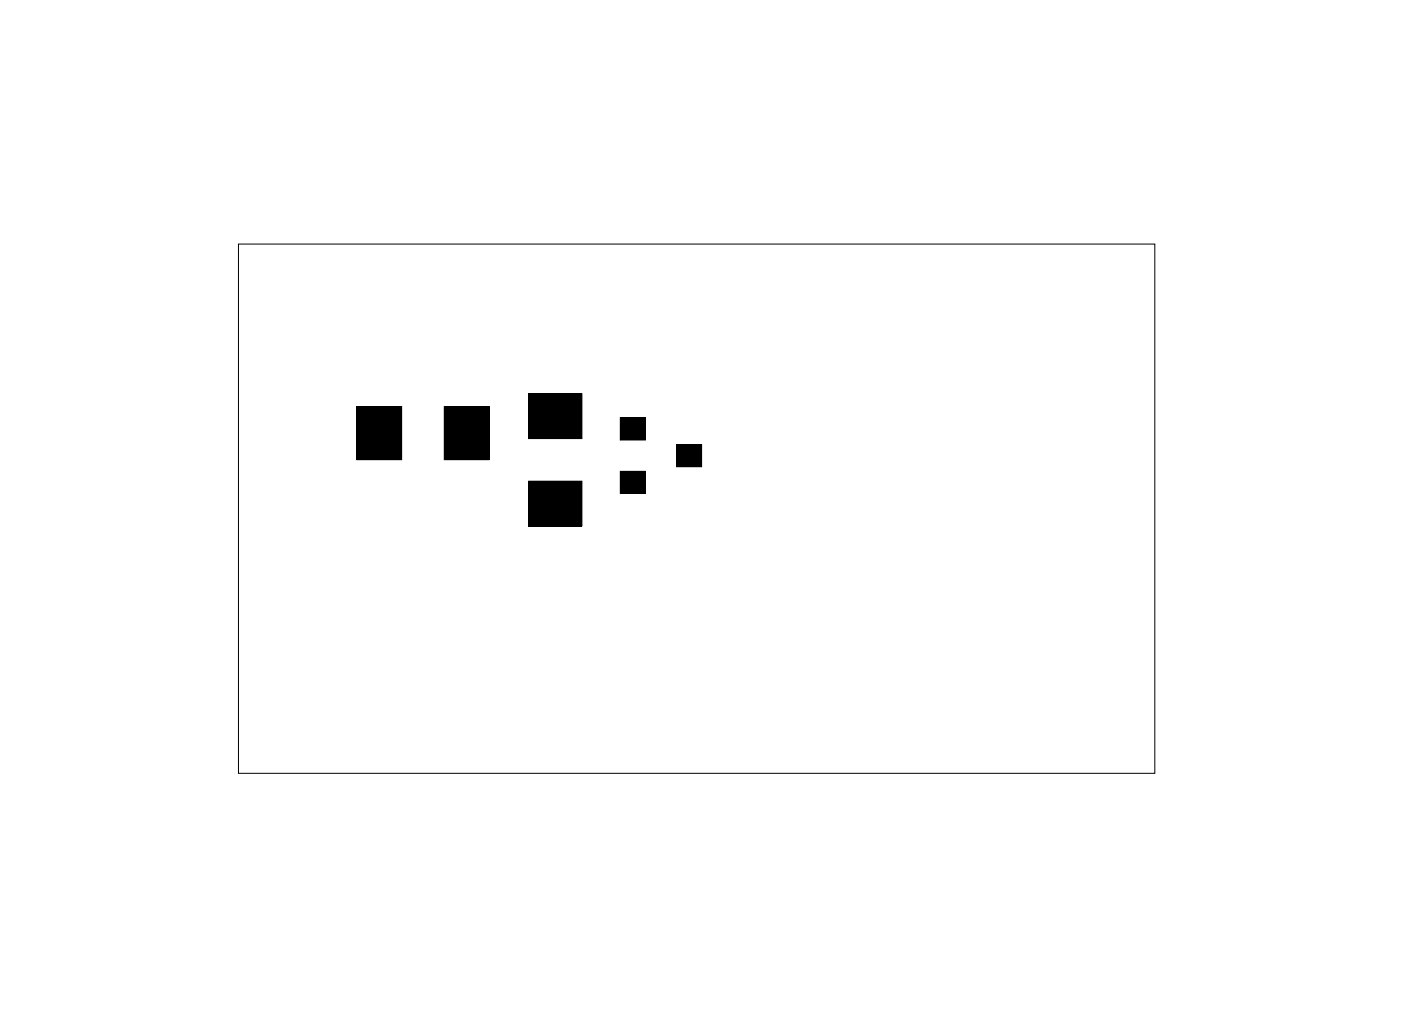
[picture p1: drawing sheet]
<svg xmlns="http://www.w3.org/2000/svg" width="50mm" height="36mm" viewBox="0 0 50 36" stroke-linecap="round" stroke-linejoin="round" font-family="sans-serif">
<path d="M8.5 8.7h32.5v18.8h-32.5z" fill="none" stroke="#000" stroke-width=".04"/>
<g fill="#000">
<path d="M12.7 14.4h1.6v1.9h-1.6zM15.8 14.4h1.6v1.9h-1.6zM18.8 17.1h1.9v1.6h-1.9zM18.8 14h1.9v1.6h-1.9zM22 14.8h.9v.8h-.9zM22 16.7h.9v.8h-.9zM24 15.8h.9v.8h-.9z"/>
<path d="M12.7 14.4h1.6v1.9h-1.6zM12.7 14.4v1.9h1.6v-1.9z"/>
<path d="M15.8 14.4h1.6v1.9h-1.6zM15.8 14.4v1.9h1.6v-1.9z"/>
<path d="M18.8 17.1h1.9v1.6h-1.9zM18.8 17.1v1.6h1.9v-1.6z"/>
<path d="M18.8 14h1.9v1.6h-1.9zM18.8 14v1.6h1.9v-1.6z"/>
<path d="M22 14.8h.9v.8h-.9zM22 14.8v.8h.9v-.8z"/>
<path d="M22 16.7h.9v.8h-.9zM22 16.7v.8h.9v-.8z"/>
<path d="M24 15.8h.9v.8h-.9zM24 15.8v.8h.9v-.8z"/>
</g>
</svg>
